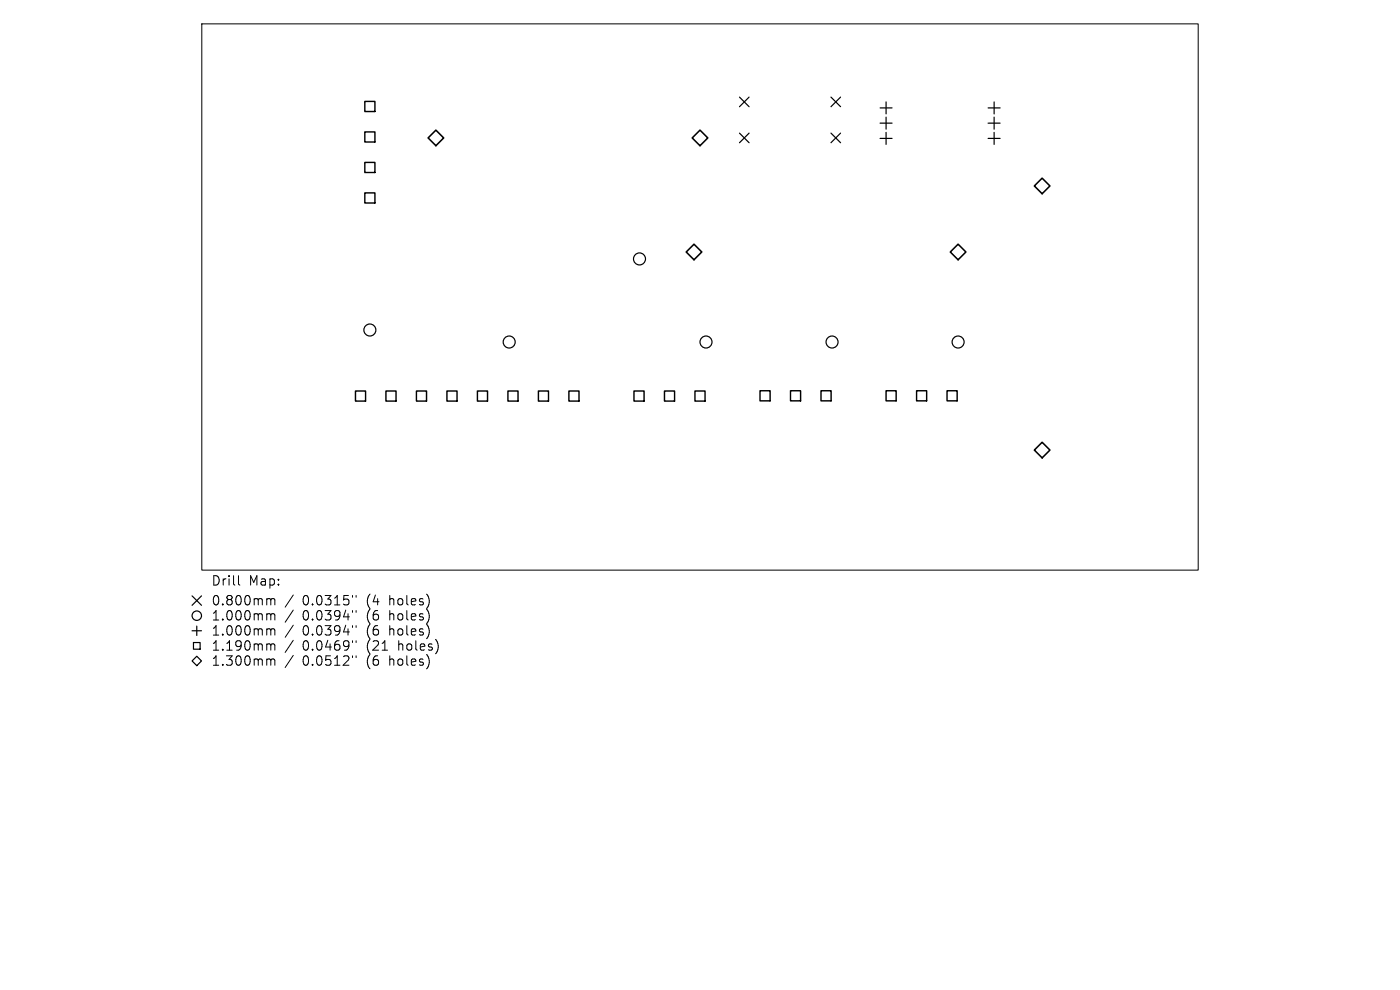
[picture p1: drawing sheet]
<svg xmlns="http://www.w3.org/2000/svg" width="297mm" height="210mm" viewBox="0 0 297 210" stroke-linecap="round" stroke-linejoin="round" font-family="sans-serif">
<defs><g id="words">
<g font-size="2.8">
<text x="44.7" y="124.5">Drill</text>
<text x="52.8" y="124.5">Map:</text>
<text x="44.7" y="128.7">0.800mm</text>
<text x="44.7" y="131.9">1.000mm</text>
<text x="64.2" y="128.7">0.0315&quot;</text>
<text x="64.2" y="131.9">0.0394&quot;</text>
<text x="77.9" y="128.7">(4</text>
<text x="77.9" y="131.9">(6</text>
<text x="82.9" y="128.7">holes)</text>
<text x="82.9" y="131.9">holes)</text>
<text x="44.7" y="135.1">1.000mm</text>
<text x="64.2" y="135.1">0.0394&quot;</text>
<text x="77.9" y="135.1">(6</text>
<text x="82.9" y="135.1">holes)</text>
<text x="44.7" y="138.3">1.190mm</text>
<text x="44.7" y="141.5">1.300mm</text>
<text x="64.2" y="138.3">0.0469&quot;</text>
<text x="64.2" y="141.5">0.0512&quot;</text>
<text x="77.9" y="138.3">(21</text>
<text x="77.9" y="141.5">(6</text>
<text x="82.9" y="141.5">holes)</text>
<text x="84.8" y="138.3">holes)</text>
</g>
</g></defs>
<g fill="none" stroke="#000" stroke-width=".21">
<path d="M42.8 5.1h211.4v115.8h-211.4zM50.6 122.1v1.7l.3 .3M56.9 127l.5 .1 .1 .2M56.9 130.2l.5 .1 .1 .2M56.9 133.4l.5 .1 .1 .2M56.9 136.6l.5 .1 .1 .2M56.9 139.8l.5 .1 .1 .2M57.5 127.3l.2-.3 .5 .1 .1 1.2M57.5 127.3v1M57.5 130.5v1M57.5 133.7v1M57.5 136.9v1"/>
<path d="M57.5 130.5l.2-.3 .5 .1 .1 1.2M57.5 133.7l.2-.3 .5 .1 .1 1.2M57.5 136.9l.2-.3 .5 .1 .1 1.2M62.2 126.2l-1.7 2.6M62.2 129.4l-1.7 2.6M62.2 132.6l-1.7 2.6M62.2 135.8l-1.7 2.6M62.2 139l-1.7 2.6M74.8 126.3v.4M74.8 129.5v.4M74.8 132.7v.4M74.8 135.9v.4"/>
<path d="M74.8 139.1v.4M75.5 126.3v.4M75.5 129.5v.4M75.5 132.7v.4M75.5 135.9v.4M75.5 139.1v.4M57.5 140.1v1M57.5 140.1l.2-.3 .5 .1 .1 1.2"/>
</g>
<g fill="none" stroke="#000" stroke-width=".25">
<path d="M156.9 20.6l2 2M156.9 28.2l2 2.1M158.9 20.6l-2 2M158.9 28.2l-2 2.1M176.3 20.6l2 2M176.3 28.2l2 2.1M178.3 20.6l-2 2M178.3 28.2l-2 2.1M186.7 22.9h2.5M186.7 26.1h2.5M186.7 29.4h2.5M188 21.6v2.6"/>
<path d="M188 24.9v2.5M188 28.1v2.5M209.6 22.9h2.6M209.6 26.1h2.6M209.6 29.4h2.6M210.9 21.6v2.6M210.9 24.9v2.5M210.9 28.1v2.5M40.7 126.4l2 2M40.7 133.8h2M41 136.3h1.5v1.4h-1.5zM41.7 132.8v2"/>
<path d="M42.7 126.4l-2 2M40.7 140.2l1-1 1 1-1 1z"/>
<circle cx="135.7" cy="54.9" r="1.27"/>
<circle cx="78.5" cy="70" r="1.27"/>
<circle cx="108" cy="72.6" r="1.27"/>
<circle cx="149.8" cy="72.6" r="1.27"/>
<circle cx="176.5" cy="72.6" r="1.27"/>
<circle cx="203.3" cy="72.6" r="1.27"/>
<circle cx="41.7" cy="130.6" r="1"/>
</g>
<g fill="none" stroke="#000" stroke-width=".3">
<path d="M77.4 21.5h2.1v2.2h-2.1zM77.4 28h2.1v2.1h-2.1zM77.4 34.5h2.1v2.1h-2.1zM77.4 40.9h2.1v2.2h-2.1zM75.4 82.9h2.2v2.2h-2.2zM81.9 82.9h2.1v2.2h-2.1zM88.3 82.9h2.2v2.2h-2.2zM94.8 82.9h2.2v2.2h-2.2zM101.3 82.9h2.1v2.2h-2.1zM107.8 82.9h2.1v2.2h-2.1zM114.2 82.9h2.2v2.2h-2.2zM120.7 82.9h2.1v2.2h-2.1z"/>
<path d="M134.5 82.9h2.1v2.2h-2.1zM141 82.9h2.1v2.2h-2.1zM147.4 82.9h2.2v2.2h-2.2zM161.2 82.9h2.2v2.1h-2.2zM167.7 82.9h2.1v2.1h-2.1zM174.2 82.9h2.1v2.1h-2.1zM188 82.9h2.1v2.1h-2.1zM194.4 82.9h2.2v2.1h-2.2zM200.9 82.9h2.2v2.1h-2.2z"/>
</g>
<path d="M90.8 29.3l1.7-1.7 1.6 1.7-1.6 1.6zM146.8 29.3l1.7-1.7 1.7 1.7-1.7 1.6zM219.4 39.4l1.7-1.6 1.6 1.6-1.6 1.7zM145.6 53.5l1.6-1.7 1.7 1.7-1.7 1.6zM201.6 53.5l1.7-1.7 1.6 1.7-1.6 1.6zM219.4 95.5l1.7-1.7 1.6 1.7-1.6 1.6z" fill="none" stroke="#000" stroke-width=".33"/>
<use href="#words"/>
</svg>
